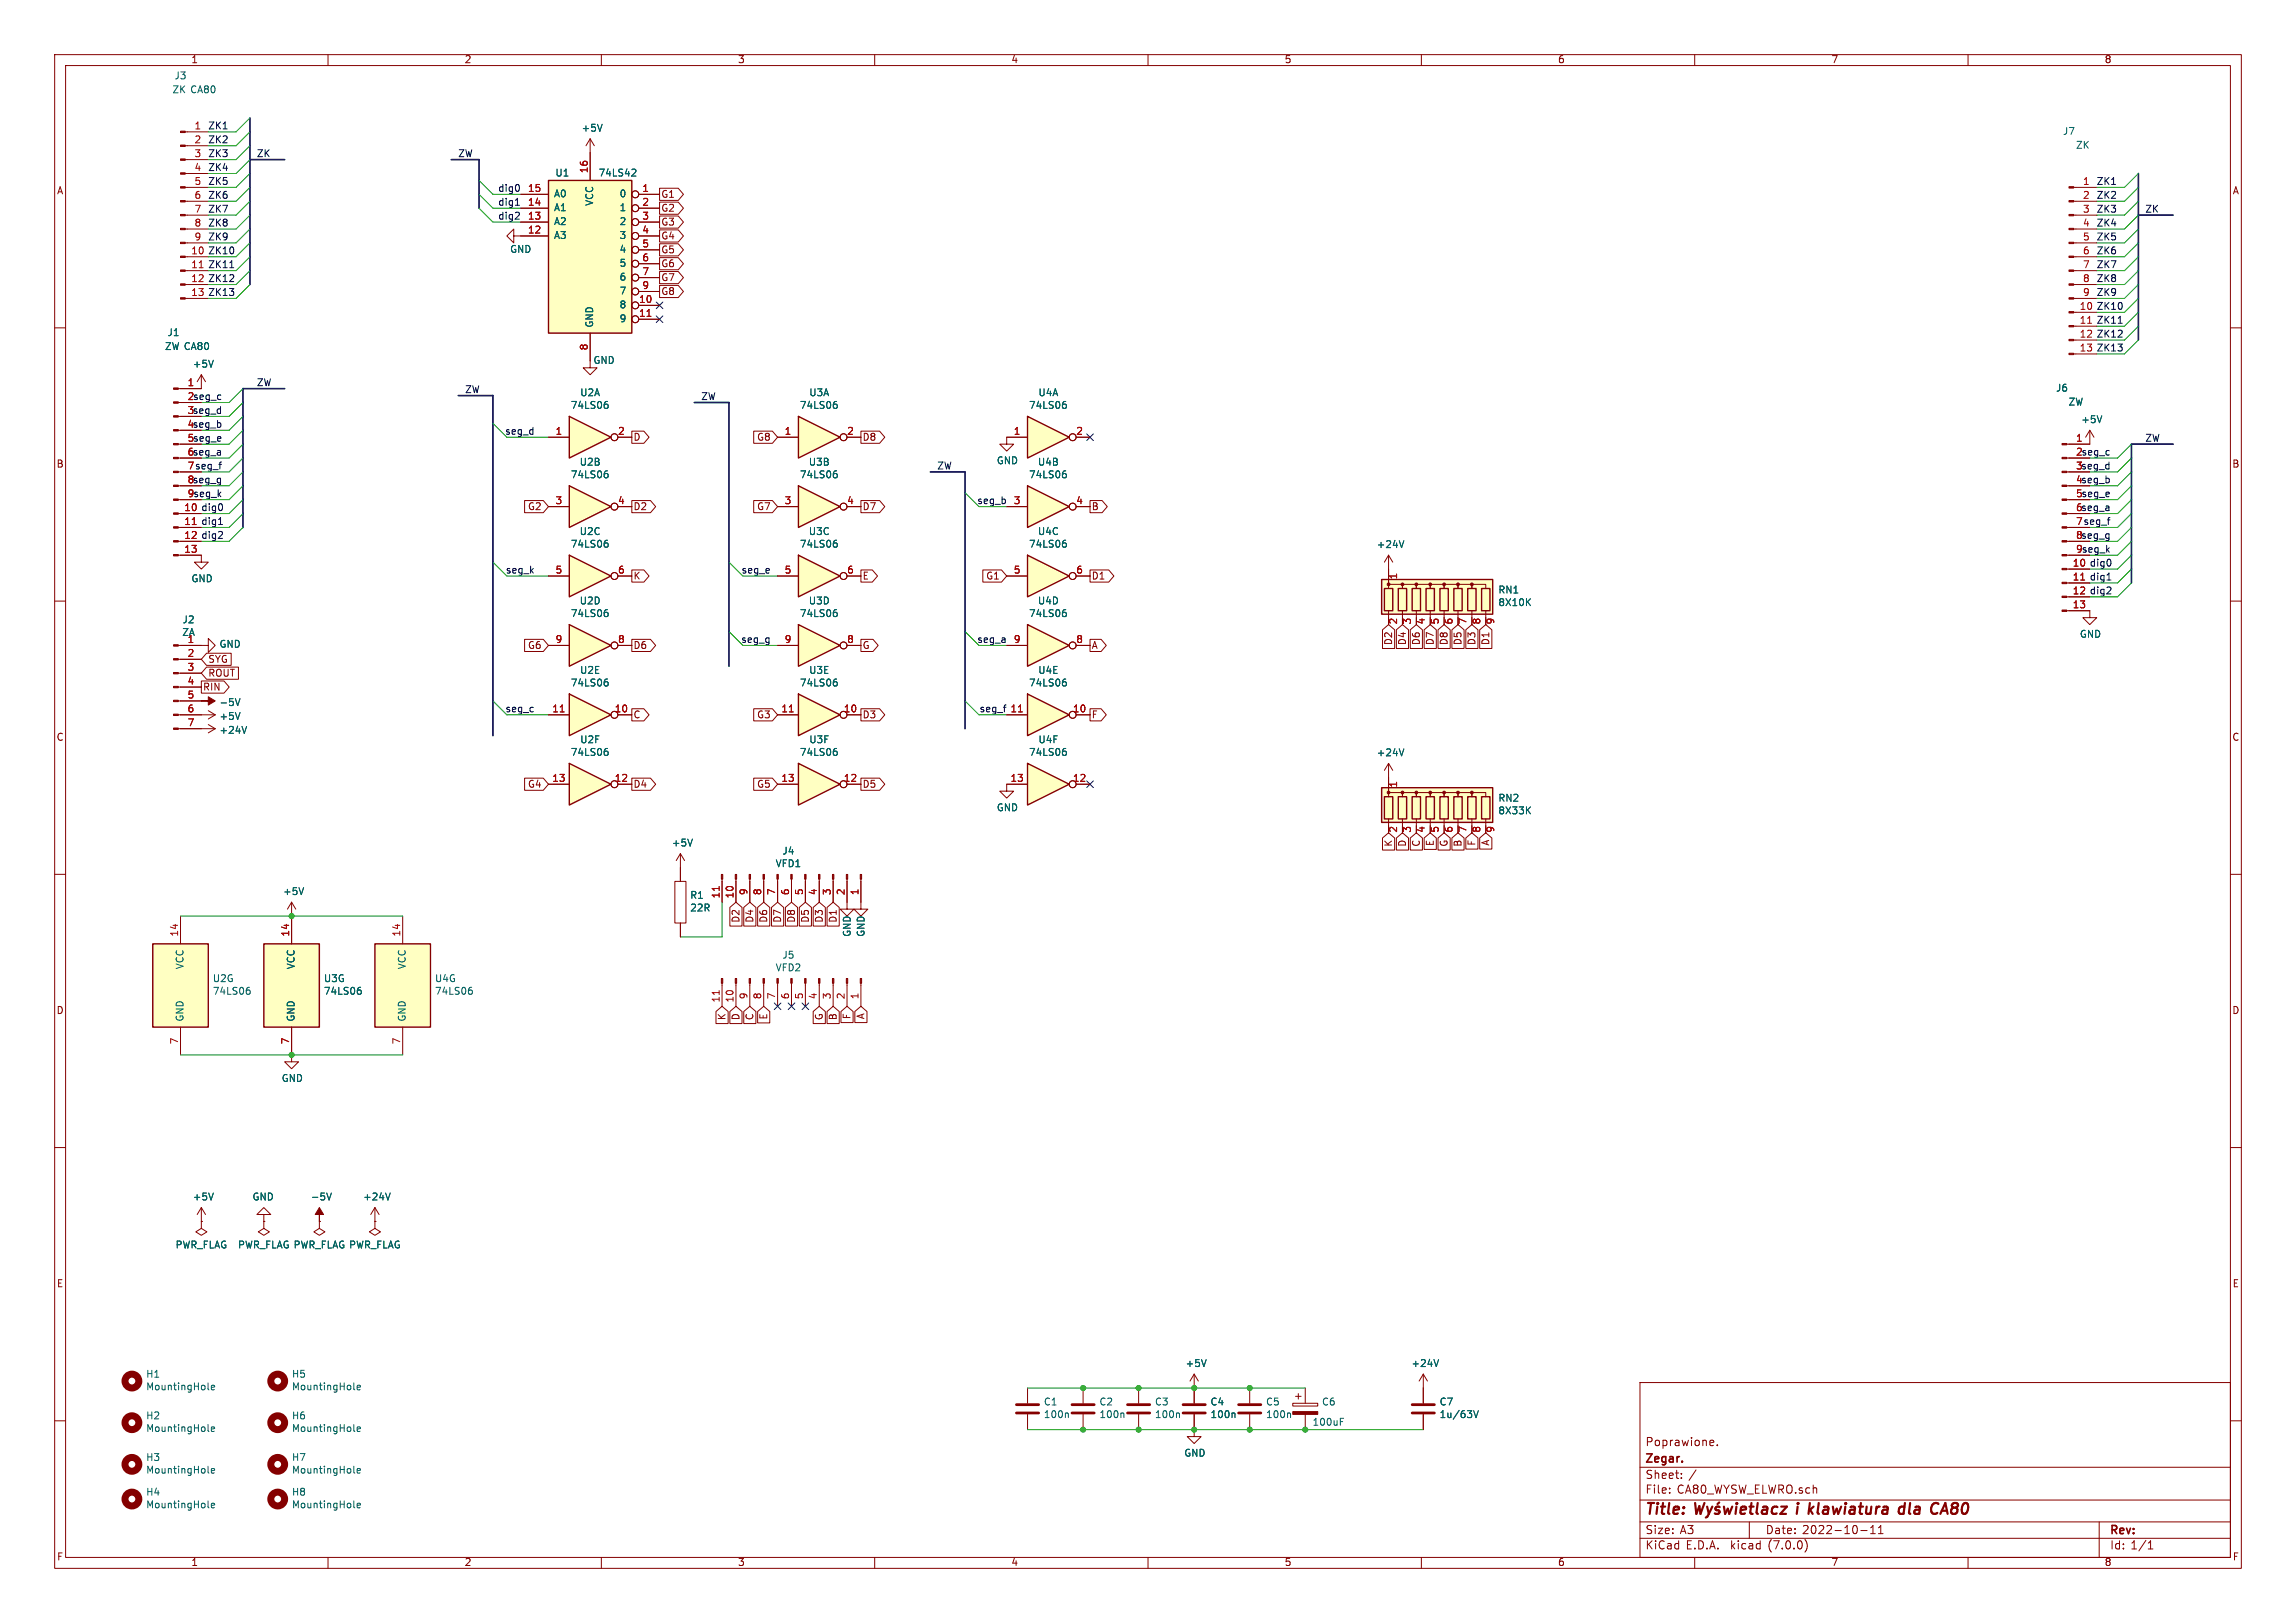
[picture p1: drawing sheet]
<svg xmlns="http://www.w3.org/2000/svg" width="420mm" height="297mm" viewBox="0 0 420 297" stroke-linecap="round" stroke-linejoin="round" font-family="sans-serif">
<defs><g id="words">
<g font-size="2.8" fill="#840000">
<text x="301" y="277.8">Title:</text>
<text x="329.4" y="277.8">i klawiatura</text>
<text x="349.3" y="277.8">dla</text>
<text x="355.7" y="277.8">CA80</text>
</g>
<g font-size="2.1" fill="#840000">
<text x="301" y="268.1">Zegar.</text>
<text x="301" y="264.9">Poprawione.</text>
<text x="301" y="273.6">File:</text>
<text x="301" y="270.9">Sheet:</text>
<text x="306.8" y="273.6">CA80_WYSW_ELWRO.sch</text>
<text x="308.9" y="270.9">/</text>
<text x="301" y="281">Size:</text>
<text x="307.3" y="281">A3</text>
<text x="323" y="281">Date:</text>
<text x="329.7" y="281">2022-10-11</text>
<text x="386" y="281.2">Rev:</text>
<text x="301" y="283.8">KiCad</text>
<text x="308.4" y="283.8">E.D.A.</text>
<text x="316.6" y="283.8">kicad</text>
<text x="323.6" y="283.8">(7.0.0)</text>
<text x="386" y="283.8">Id: 1/1</text>
</g>
<g font-size="1.8" fill="#840000">
<text x="35" y="11.8">1</text>
<text x="85" y="11.8">2</text>
<text x="135" y="11.8">3</text>
<text x="185" y="11.8">4</text>
<text x="235" y="11.8">5</text>
<text x="285" y="11.8">6</text>
<text x="335" y="11.8">7</text>
<text x="385" y="11.8">8</text>
<text x="10.4" y="35.8">A</text>
<text x="408.4" y="35.8">A</text>
<text x="121" y="39">G2</text>
<text x="121" y="41.6">G3</text>
<text x="121" y="36.5">G1</text>
<text x="121" y="46.6">G5</text>
<text x="121" y="44.1">G4</text>
<text x="121" y="51.7">G7</text>
<text x="121" y="49.2">G6</text>
<text x="121" y="54.3">G8</text>
<text x="115.9" y="80.9">D</text>
<text x="138.4" y="80.9">G8</text>
<text x="157.8" y="80.9">D8</text>
<text x="10.3" y="85.8">B</text>
<text x="408.3" y="85.8">B</text>
<text x="96.5" y="93.6">G2</text>
<text x="115.9" y="93.6">D2</text>
<text x="138.4" y="93.6">G7</text>
<text x="157.8" y="93.6">D7</text>
<text x="199.7" y="93.6">B</text>
<text x="115.9" y="106.3">K</text>
<text x="157.8" y="106.3">E</text>
<text x="180.3" y="106.3">G1</text>
<text x="199.7" y="106.3">D1</text>
<text x="96.5" y="119">G6</text>
<text x="115.9" y="119">D6</text>
<text x="157.8" y="119">G</text>
<text x="199.7" y="119">A</text>
<text x="254.9" y="118.2" transform="rotate(-90 254.9 118.2)">D2</text>
<text x="257.5" y="118.2" transform="rotate(-90 257.5 118.2)">D4</text>
<text x="258.4" y="114.3" transform="rotate(-90 258.4 114.3)">3</text>
<text x="260" y="118.2" transform="rotate(-90 260 118.2)">D6</text>
<text x="262.5" y="118.2" transform="rotate(-90 262.5 118.2)">D7</text>
<text x="263.5" y="114.3" transform="rotate(-90 263.5 114.3)">5</text>
<text x="265.1" y="118.2" transform="rotate(-90 265.1 118.2)">D8</text>
<text x="266.1" y="114.3" transform="rotate(-90 266.1 114.3)">6</text>
<text x="267.6" y="118.2" transform="rotate(-90 267.6 118.2)">D5</text>
<text x="270.2" y="118.2" transform="rotate(-90 270.2 118.2)">D3</text>
<text x="271.1" y="114.3" transform="rotate(-90 271.1 114.3)">8</text>
<text x="272.7" y="118.2" transform="rotate(-90 272.7 118.2)">D1</text>
<text x="38.1" y="124.1">ROUT</text>
<text x="38.1" y="121.6">SYG</text>
<text x="37.1" y="126.6">RIN</text>
<text x="115.9" y="131.7">C</text>
<text x="138.4" y="131.7">G3</text>
<text x="157.8" y="131.7">D3</text>
<text x="199.7" y="131.7">F</text>
<text x="10.3" y="135.8">C</text>
<text x="408.3" y="135.8">C</text>
<text x="96.5" y="144.4">G4</text>
<text x="115.9" y="144.4">D4</text>
<text x="138.4" y="144.4">G5</text>
<text x="157.8" y="144.4">D5</text>
<text x="254.9" y="155.1" transform="rotate(-90 254.9 155.1)">K</text>
<text x="257.5" y="155.1" transform="rotate(-90 257.5 155.1)">D</text>
<text x="258.4" y="152.4" transform="rotate(-90 258.4 152.4)">3</text>
<text x="260" y="155.1" transform="rotate(-90 260 155.1)">C</text>
<text x="262.5" y="154.9" transform="rotate(-90 262.5 154.9)">E</text>
<text x="263.5" y="152.4" transform="rotate(-90 263.5 152.4)">5</text>
<text x="265.1" y="155.1" transform="rotate(-90 265.1 155.1)">G</text>
<text x="266.1" y="152.4" transform="rotate(-90 266.1 152.4)">6</text>
<text x="267.6" y="155.1" transform="rotate(-90 267.6 155.1)">B</text>
<text x="270.2" y="154.9" transform="rotate(-90 270.2 154.9)">F</text>
<text x="271.1" y="152.4" transform="rotate(-90 271.1 152.4)">8</text>
<text x="272.7" y="154.9" transform="rotate(-90 272.7 154.9)">A</text>
<text x="135.5" y="169" transform="rotate(-90 135.5 169)">D2</text>
<text x="138.1" y="169" transform="rotate(-90 138.1 169)">D4</text>
<text x="140.6" y="169" transform="rotate(-90 140.6 169)">D6</text>
<text x="143.2" y="169" transform="rotate(-90 143.2 169)">D7</text>
<text x="145.7" y="169" transform="rotate(-90 145.7 169)">D8</text>
<text x="148.2" y="169" transform="rotate(-90 148.2 169)">D5</text>
<text x="150.8" y="169" transform="rotate(-90 150.8 169)">D3</text>
<text x="153.3" y="169" transform="rotate(-90 153.3 169)">D1</text>
<text x="10.3" y="185.8">D</text>
<text x="408.3" y="185.8">D</text>
<text x="133" y="186.8" transform="rotate(-90 133 186.8)">K</text>
<text x="135.5" y="186.8" transform="rotate(-90 135.5 186.8)">D</text>
<text x="138.1" y="186.8" transform="rotate(-90 138.1 186.8)">C</text>
<text x="140.6" y="186.7" transform="rotate(-90 140.6 186.7)">E</text>
<text x="150.8" y="186.8" transform="rotate(-90 150.8 186.8)">G</text>
<text x="153.3" y="186.8" transform="rotate(-90 153.3 186.8)">B</text>
<text x="155.9" y="186.6" transform="rotate(-90 155.9 186.6)">F</text>
<text x="158.4" y="186.6" transform="rotate(-90 158.4 186.6)">A</text>
<text x="10.4" y="235.8">E</text>
<text x="408.3" y="235.8">E</text>
<text x="10.4" y="285.8">F</text>
<text x="35" y="286.8">1</text>
<text x="85" y="286.8">2</text>
<text x="135" y="286.8">3</text>
<text x="185" y="286.8">4</text>
<text x="235" y="286.8">5</text>
<text x="285" y="286.8">6</text>
<text x="335" y="286.8">7</text>
<text x="385" y="286.8">8</text>
<text x="408.4" y="285.8">F</text>
</g>
<g font-size="1.8" fill="#006464">
<text x="31.5" y="17.3">ZK CA80</text>
<text x="31.9" y="14.8">J3</text>
<text x="106.3" y="24.4">+5V</text>
<text x="377.3" y="25">J7</text>
<text x="379.7" y="27.5">ZK</text>
<text x="101.5" y="32.6">U1</text>
<text x="109.4" y="32.6">74LS42</text>
<text x="101.3" y="41.5">A2</text>
<text x="101.3" y="38.9">A1</text>
<text x="101.3" y="36.4">A0</text>
<text x="108.8" y="37.8" transform="rotate(-90 108.8 37.8)">VCC</text>
<text x="113.2" y="36.4">0</text>
<text x="113.2" y="38.9">1</text>
<text x="113.2" y="41.5">2</text>
<text x="93.3" y="46.5">GND</text>
<text x="101.3" y="44">A3</text>
<text x="113.2" y="44">3</text>
<text x="113.2" y="46.5">4</text>
<text x="113.2" y="49.1">5</text>
<text x="113.2" y="51.6">6</text>
<text x="108.8" y="59.9" transform="rotate(-90 108.8 59.9)">GND</text>
<text x="113.2" y="56.7">8</text>
<text x="113.2" y="59.2">9</text>
<text x="113.2" y="54.2">7</text>
<text x="30.1" y="64.3">ZW CA80</text>
<text x="30.6" y="61.8">J1</text>
<text x="35.2" y="67.6">+5V</text>
<text x="108.5" y="66.9">GND</text>
<text x="376" y="71.9">J6</text>
<text x="104.3" y="75.1">74LS06</text>
<text x="106.1" y="72.8">U2A</text>
<text x="146.3" y="75.1">74LS06</text>
<text x="148" y="72.8">U3A</text>
<text x="188.2" y="75.1">74LS06</text>
<text x="189.9" y="72.8">U4A</text>
<text x="378.3" y="74.5">ZW</text>
<text x="380.7" y="77.7">+5V</text>
<text x="104.3" y="87.8">74LS06</text>
<text x="106" y="85.5">U2B</text>
<text x="146.3" y="87.8">74LS06</text>
<text x="147.9" y="85.5">U3B</text>
<text x="182.3" y="85.2">GND</text>
<text x="188.2" y="87.8">74LS06</text>
<text x="189.8" y="85.5">U4B</text>
<text x="104.3" y="100.5">74LS06</text>
<text x="106" y="98.2">U2C</text>
<text x="146.3" y="100.5">74LS06</text>
<text x="147.9" y="98.2">U3C</text>
<text x="188.2" y="100.5">74LS06</text>
<text x="189.8" y="98.2">U4C</text>
<text x="251.8" y="100.6">+24V</text>
<text x="35" y="106.8">GND</text>
<text x="104.3" y="113.2">74LS06</text>
<text x="106" y="110.9">U2D</text>
<text x="146.3" y="113.2">74LS06</text>
<text x="147.9" y="110.9">U3D</text>
<text x="188.2" y="113.2">74LS06</text>
<text x="189.8" y="110.9">U4D</text>
<text x="274" y="108.9">RN1</text>
<text x="274" y="111.2">8X10K</text>
<text x="33.3" y="116.6">ZA</text>
<text x="33.3" y="114.3">J2</text>
<text x="40.1" y="118.8">GND</text>
<text x="380.4" y="117">GND</text>
<text x="104.3" y="125.9">74LS06</text>
<text x="106" y="123.6">U2E</text>
<text x="146.3" y="125.9">74LS06</text>
<text x="148" y="123.6">U3E</text>
<text x="188.2" y="125.9">74LS06</text>
<text x="189.9" y="123.6">U4E</text>
<text x="40.1" y="129.5">-5V</text>
<text x="40.1" y="132">+5V</text>
<text x="40.1" y="134.6">+24V</text>
<text x="106.1" y="136.3">U2F</text>
<text x="148" y="136.3">U3F</text>
<text x="189.9" y="136.3">U4F</text>
<text x="104.3" y="138.6">74LS06</text>
<text x="146.3" y="138.6">74LS06</text>
<text x="188.2" y="138.6">74LS06</text>
<text x="251.8" y="138.7">+24V</text>
<text x="182.3" y="148.7">GND</text>
<text x="274" y="147">RN2</text>
<text x="274" y="149.3">8X33K</text>
<text x="122.8" y="155.2">+5V</text>
<text x="141.8" y="159">VFD1</text>
<text x="143.1" y="156.7">J4</text>
<text x="51.7" y="164.1">+5V</text>
<text x="126.2" y="164.8">R1</text>
<text x="126.2" y="167.1">22R</text>
<text x="155.9" y="171.5" transform="rotate(-90 155.9 171.5)">GND</text>
<text x="158.4" y="171.5" transform="rotate(-90 158.4 171.5)">GND</text>
<text x="33.8" y="177.5" transform="rotate(-90 33.8 177.5)">VCC</text>
<text x="38.9" y="180">U2G</text>
<text x="54.2" y="177.5" transform="rotate(-90 54.2 177.5)">VCC</text>
<text x="59.2" y="180">U3G</text>
<text x="74.5" y="177.5" transform="rotate(-90 74.5 177.5)">VCC</text>
<text x="79.5" y="180">U4G</text>
<text x="141.8" y="178">VFD2</text>
<text x="143.1" y="175.7">J5</text>
<text x="38.9" y="182.3">74LS06</text>
<text x="59.2" y="182.3">74LS06</text>
<text x="79.5" y="182.3">74LS06</text>
<text x="33.8" y="186.9" transform="rotate(-90 33.8 186.9)">GND</text>
<text x="54.2" y="186.9" transform="rotate(-90 54.2 186.9)">GND</text>
<text x="74.5" y="186.9" transform="rotate(-90 74.5 186.9)">GND</text>
<text x="51.5" y="198.3">GND</text>
<text x="35.2" y="220">+5V</text>
<text x="46.1" y="220">GND</text>
<text x="56.8" y="220">-5V</text>
<text x="66.4" y="220">+24V</text>
<text x="32" y="228.7">PWR_FLAG</text>
<text x="43.5" y="228.7">PWR_FLAG PWR_FLAG PWR_FLAG</text>
<text x="216.8" y="250.4">+5V</text>
<text x="258.1" y="250.4">+24V</text>
<text x="26.7" y="252.4">H1</text>
<text x="26.7" y="254.7">MountingHole</text>
<text x="53.3" y="252.4">H5</text>
<text x="53.3" y="254.7">MountingHole</text>
<text x="190.9" y="257.5">C1</text>
<text x="201" y="257.5">C2</text>
<text x="211.2" y="257.5">C3</text>
<text x="221.4" y="257.5">C4</text>
<text x="231.5" y="257.5">C5</text>
<text x="241.8" y="257.5">C6</text>
<text x="263.3" y="257.5">C7</text>
<text x="26.7" y="260">H2</text>
<text x="26.7" y="262.3">MountingHole</text>
<text x="53.3" y="260">H6</text>
<text x="53.3" y="262.3">MountingHole</text>
<text x="190.9" y="259.8">100n</text>
<text x="201" y="259.8">100n</text>
<text x="211.2" y="259.8">100n</text>
<text x="221.4" y="259.8">100n</text>
<text x="231.5" y="259.8">100n</text>
<text x="240" y="261.2">100uF</text>
<text x="263.3" y="259.8">1u/63V</text>
<text x="26.7" y="267.6">H3</text>
<text x="26.7" y="269.9">MountingHole</text>
<text x="53.3" y="267.6">H7</text>
<text x="53.3" y="269.9">MountingHole</text>
<text x="216.6" y="266.8">GND</text>
<text x="26.7" y="274">H4</text>
<text x="53.3" y="274">H8</text>
<text x="26.7" y="276.3">MountingHole</text>
<text x="53.3" y="276.3">MountingHole</text>
</g>
<g font-size="1.8" fill="#a90000">
<text x="35.5" y="23.9">1</text>
<text x="35.5" y="26.4">2</text>
<text x="35.5" y="29">3</text>
<text x="35.5" y="31.5">4</text>
<text x="35.5" y="34">5</text>
<text x="96.5" y="35.3">15</text>
<text x="107.7" y="31.8" transform="rotate(-90 107.7 31.8)">16</text>
<text x="117.4" y="35.3">1</text>
<text x="381" y="34">1</text>
<text x="35.5" y="36.6">6</text>
<text x="35.5" y="39.1">7</text>
<text x="35.5" y="41.7">8</text>
<text x="96.5" y="40.4">13</text>
<text x="96.5" y="37.8">14</text>
<text x="117.4" y="37.8">2</text>
<text x="117.4" y="40.4">3</text>
<text x="381" y="36.6">2</text>
<text x="381" y="39.1">3</text>
<text x="381" y="41.7">4</text>
<text x="35.5" y="44.2">9</text>
<text x="96.5" y="42.9">12</text>
<text x="117.4" y="42.9">4</text>
<text x="117.4" y="45.5">5</text>
<text x="381" y="44.2">5</text>
<text x="381" y="46.7">6</text>
<text x="117.4" y="48">6</text>
<text x="117.4" y="50.5">7</text>
<text x="117.4" y="53.1">9</text>
<text x="381" y="49.3">7</text>
<text x="381" y="51.8">8</text>
<text x="116.8" y="55.6">10</text>
<text x="116.8" y="58.2">11</text>
<text x="381" y="54.4">9</text>
<text x="107.7" y="64.2" transform="rotate(-90 107.7 64.2)">8</text>
<text x="34.3" y="70.9">1</text>
<text x="34.3" y="73.4">2</text>
<text x="34.3" y="75.9">3</text>
<text x="34.3" y="78.5">4</text>
<text x="34.3" y="81">5</text>
<text x="34.3" y="83.6">6</text>
<text x="101.6" y="79.8">1</text>
<text x="113" y="79.8">2</text>
<text x="143.5" y="79.8">1</text>
<text x="154.9" y="79.8">2</text>
<text x="185.4" y="79.8">1</text>
<text x="196.8" y="79.8">2</text>
<text x="379.7" y="81">1</text>
<text x="379.7" y="83.6">2</text>
<text x="34.3" y="86.1">7</text>
<text x="34.3" y="88.6">8</text>
<text x="379.7" y="86.1">3</text>
<text x="379.7" y="88.6">4</text>
<text x="33.7" y="93.7">10</text>
<text x="34.3" y="91.2">9</text>
<text x="101.6" y="92.5">3</text>
<text x="113" y="92.5">4</text>
<text x="143.5" y="92.5">3</text>
<text x="154.9" y="92.5">4</text>
<text x="185.4" y="92.5">3</text>
<text x="196.8" y="92.5">4</text>
<text x="379.7" y="91.2">5</text>
<text x="379.7" y="93.7">6</text>
<text x="33.7" y="96.3">11 dig1</text>
<text x="33.7" y="101.3">13</text>
<text x="33.7" y="96.3">11</text>
<text x="33.7" y="98.8">12</text>
<text x="379.7" y="96.3">7</text>
<text x="379.7" y="98.8">8</text>
<text x="379.7" y="101.3">9</text>
<text x="101.6" y="105.2">5</text>
<text x="113" y="105.2">6</text>
<text x="143.5" y="105.2">5</text>
<text x="154.9" y="105.2">6</text>
<text x="185.4" y="105.2">5</text>
<text x="196.8" y="105.2">6</text>
<text x="255.9" y="106.1" transform="rotate(-90 255.9 106.1)">1</text>
<text x="379.1" y="106.4">11 dig1</text>
<text x="379.1" y="103.9">10</text>
<text x="379.1" y="106.4">11</text>
<text x="379.1" y="111.5">13</text>
<text x="379.1" y="109">12</text>
<text x="34.3" y="117.9">1</text>
<text x="101.6" y="117.9">9</text>
<text x="113" y="117.9">8</text>
<text x="143.5" y="117.9">9</text>
<text x="154.9" y="117.9">8</text>
<text x="185.4" y="117.9">9</text>
<text x="196.8" y="117.9">8</text>
<text x="255.9" y="114.3" transform="rotate(-90 255.9 114.3)">2</text>
<text x="261" y="114.3" transform="rotate(-90 261 114.3)">4</text>
<text x="268.6" y="114.3" transform="rotate(-90 268.6 114.3)">7</text>
<text x="273.7" y="114.3" transform="rotate(-90 273.7 114.3)">9</text>
<text x="34.3" y="120.4">2</text>
<text x="34.3" y="122.9">3</text>
<text x="34.3" y="125.5">4</text>
<text x="34.3" y="128">5</text>
<text x="34.3" y="130.6">6</text>
<text x="101" y="130.6">11</text>
<text x="112.4" y="130.6">10</text>
<text x="142.9" y="130.6">11</text>
<text x="154.3" y="130.6">10</text>
<text x="184.8" y="130.6">11</text>
<text x="196.2" y="130.6">10</text>
<text x="34.3" y="133.1">7</text>
<text x="101" y="143.3">13</text>
<text x="112.4" y="143.3">12</text>
<text x="142.9" y="143.3">13</text>
<text x="154.3" y="143.3">12</text>
<text x="184.8" y="143.3">13</text>
<text x="196.2" y="143.3">12</text>
<text x="255.9" y="144.2" transform="rotate(-90 255.9 144.2)">1</text>
<text x="255.9" y="152.4" transform="rotate(-90 255.9 152.4)">2</text>
<text x="261" y="152.4" transform="rotate(-90 261 152.4)">4</text>
<text x="268.6" y="152.4" transform="rotate(-90 268.6 152.4)">7</text>
<text x="273.7" y="152.4" transform="rotate(-90 273.7 152.4)">9</text>
<text x="131.8" y="164.5" transform="rotate(-90 131.8 164.5)">11</text>
<text x="134.4" y="164.5" transform="rotate(-90 134.4 164.5)">10</text>
<text x="136.9" y="163.9" transform="rotate(-90 136.9 163.9)">9</text>
<text x="139.4" y="163.9" transform="rotate(-90 139.4 163.9)">8</text>
<text x="142" y="163.9" transform="rotate(-90 142 163.9)">7</text>
<text x="144.5" y="163.9" transform="rotate(-90 144.5 163.9)">6</text>
<text x="147.1" y="163.9" transform="rotate(-90 147.1 163.9)">5</text>
<text x="149.6" y="163.9" transform="rotate(-90 149.6 163.9)">4</text>
<text x="152.1" y="163.9" transform="rotate(-90 152.1 163.9)">3</text>
<text x="154.7" y="163.9" transform="rotate(-90 154.7 163.9)">2</text>
<text x="157.2" y="163.9" transform="rotate(-90 157.2 163.9)">1</text>
<text x="32.8" y="171.5" transform="rotate(-90 32.8 171.5)">14</text>
<text x="53.1" y="171.5" transform="rotate(-90 53.1 171.5)">14</text>
<text x="73.4" y="171.5" transform="rotate(-90 73.4 171.5)">14</text>
<text x="131.8" y="183.5" transform="rotate(-90 131.8 183.5)">11</text>
<text x="134.4" y="183.5" transform="rotate(-90 134.4 183.5)">10</text>
<text x="136.9" y="182.9" transform="rotate(-90 136.9 182.9)">9</text>
<text x="139.4" y="182.9" transform="rotate(-90 139.4 182.9)">8</text>
<text x="142" y="182.9" transform="rotate(-90 142 182.9)">7</text>
<text x="144.5" y="182.9" transform="rotate(-90 144.5 182.9)">6</text>
<text x="147.1" y="182.9" transform="rotate(-90 147.1 182.9)">5</text>
<text x="149.6" y="182.9" transform="rotate(-90 149.6 182.9)">4</text>
<text x="152.1" y="182.9" transform="rotate(-90 152.1 182.9)">3</text>
<text x="154.7" y="182.9" transform="rotate(-90 154.7 182.9)">2</text>
<text x="157.2" y="182.9" transform="rotate(-90 157.2 182.9)">1</text>
<text x="32.8" y="191.2" transform="rotate(-90 32.8 191.2)">7</text>
<text x="53.1" y="191.2" transform="rotate(-90 53.1 191.2)">7</text>
<text x="73.4" y="191.2" transform="rotate(-90 73.4 191.2)">7</text>
</g>
<g font-size="1.8" fill="#0f0f0f">
<text x="38.1" y="23.9">ZK1</text>
<text x="38.1" y="28.9">ZK3</text>
<text x="38.1" y="26.4">ZK2</text>
<text x="47" y="28.9">ZK</text>
<text x="83.8" y="28.9">ZW</text>
<text x="38.1" y="31.5">ZK4</text>
<text x="38.1" y="34">ZK5</text>
<text x="91" y="35.3">dig0</text>
<text x="383.5" y="34">ZK1</text>
<text x="38.1" y="36.6">ZK6</text>
<text x="38.1" y="39.1">ZK7</text>
<text x="38.1" y="41.6">ZK8</text>
<text x="91" y="37.8">dig1</text>
<text x="91" y="40.4">dig2</text>
<text x="383.5" y="41.6">ZK4</text>
<text x="383.5" y="39.1">ZK3</text>
<text x="383.5" y="36.6">ZK2</text>
<text x="392.4" y="39.1">ZK</text>
<text x="34.9" y="46.7">10 ZK10</text>
<text x="38.1" y="44.2">ZK9</text>
<text x="383.5" y="46.7">ZK6</text>
<text x="383.5" y="44.2">ZK5</text>
<text x="34.9" y="49.3">11 ZK11</text>
<text x="34.9" y="51.8">12 ZK12</text>
<text x="383.5" y="49.3">ZK7</text>
<text x="383.5" y="51.8">ZK8</text>
<text x="34.9" y="54.4">13 ZK13</text>
<text x="380.4" y="56.9">10 ZK10</text>
<text x="380.4" y="59.4">11 ZK11</text>
<text x="383.5" y="54.3">ZK9</text>
<text x="380.4" y="62">12 ZK12</text>
<text x="380.4" y="64.5">13 ZK13</text>
<text x="47" y="70.9">ZW</text>
<text x="34.3" y="73.4">2seg_c</text>
<text x="34.3" y="75.9">3seg_d</text>
<text x="85.1" y="72.1">ZW</text>
<text x="128.3" y="73.4">ZW</text>
<text x="34.3" y="78.5">4seg_b</text>
<text x="34.3" y="81">5seg_e</text>
<text x="34.3" y="83.6">6seg_a</text>
<text x="92.3" y="79.7">seg_d</text>
<text x="379.7" y="83.6">2seg_c</text>
<text x="392.4" y="81">ZW</text>
<text x="34.3" y="86.1">7 seg_f</text>
<text x="34.3" y="88.6">8seg_g</text>
<text x="171.4" y="86.1">ZW</text>
<text x="379.7" y="86.1">3seg_d</text>
<text x="379.7" y="88.6">4seg_b</text>
<text x="33.7" y="93.7">10 dig0</text>
<text x="34.3" y="91.2">9seg_k</text>
<text x="178.6" y="92.4">seg_b</text>
<text x="379.7" y="91.2">5seg_e</text>
<text x="379.7" y="93.7">6seg_a</text>
<text x="33.7" y="98.8">12 dig2</text>
<text x="379.7" y="96.3">7 seg_f</text>
<text x="379.7" y="98.8">8seg_g</text>
<text x="379.7" y="101.3">9seg_k</text>
<text x="92.4" y="105.1">seg_k</text>
<text x="135.5" y="105.1">seg_e</text>
<text x="379.1" y="103.9">10 dig0</text>
<text x="379.1" y="109">12 dig2</text>
<text x="135.5" y="117.8">seg_g</text>
<text x="178.6" y="117.8">seg_a</text>
<text x="92.3" y="130.5">seg_c</text>
<text x="179.1" y="130.5">seg_f</text>
</g>
</g></defs>
<g fill="none" stroke="#840000" stroke-width=".18">
<path d="M10 10h400v277h-400zM12 12h396v273h-396zM60 10v2M110 10v2M160 10v2M210 10v2M260 10v2M310 10v2M360 10v2M10 60h2M408 60h2M10 110h2"/>
<path d="M408 110h2M10 160h2M408 160h2M10 210h2M408 210h2M10 260h2M300 253h108v32h-108zM408 260h2M300 278.5h108M300 274.5h108M300 268.5h108M305.4 273.1v.2"/>
<path d="M305.4 272.3v.2M307.6 270.4v.2M307.6 269.6v.2M313 263.6h.4l.1 .3-.7 .2M313.4 264.5l-.4 .1M314.1 264.4v.2M320 278.5v3M342.2 279.6l.4-.4v1.5M343.6 279.6l.4-.4v1.5M384 278.5v6.5M60 285v2M110 285v2"/>
<path d="M160 285v2M210 285v2M260 285v2M300 281.5h108M310 285v2M330.2 281.8a1.74 1.74 0 0 1 0 2.2M340.4 280.1h1.1M342.2 280.7h.8M343.6 280.7h.9M360 285v2M393 283.5h.8M393 282.4l.4-.4v1.5"/>
</g>
<g fill="none" stroke="#840000" stroke-width=".4">
<path d="M310.1 275l.2 2 .6-1.4 .2 1.4 .7-2M312.3 275.7l.3 1.3M312.6 277l-.3 .5-.3 .2M313.2 275.7l-.6 1.3M314.5 274.9l-.3 .3M314.6 275.8a.49 .49 0 0 0-.8 .3l.2 .3 .5 .1 .1 .2-.4 .3-.5-.1M315.3 275.7l.3 1.3 .5-.9 .2 .9 .6-1.3M317.6 275.7l-.1 1.3M317.7 275l-.1 .1 .1 .1M317.7 275l.1 .1-.1 .1M317.7 275v.2M318.4 276.4l1-.2-.1-.4-.5-.1-.4 .3v.9l.2 .1 .6-.1"/>
<path d="M320 275.7h.8M320.4 275l-.2 1.8v.1l.4 .1M321.5 275l-.2 1.8 .3 .2M322.5 275.8l.2-.1 .5 .1v1.2M323.3 276.2l-.7 .1a.4 .4 0 0 0-.3 .3 .4 .4 0 0 0 .2 .4l.7-.1M325.1 275.8a.66 .66 0 0 0-.9 .3l-.1 .6 .1 .2 .2 .1 .6-.1M325.8 275.7h1.1l-1.2 1.3h1M348.4 275.8a.66 .66 0 0 0-1 .3l-.1 .6 .2 .2 .1 .1 .6-.1M348.5 275l-.3 2M354.2 275l.4 .2M354.4 276.8l-.1 .1M355.8 275l-.9 2"/>
</g>
<path d="M104.1 139.7l7.7 3.8-7.7 3.8z" fill="#ffffc2"/>
<path d="M104.1 139.7l7.7 3.8-7.7 3.8z" fill="none" stroke="#840000" stroke-width=".25"/>
<g fill="none" stroke="#840000" stroke-width=".18">
<path d="M100.3 143.5h3.8M113 143.5h2.6M132.1 160.9v4.2M134.6 160.9v4.2M137.2 160.9v4.2M139.7 160.9v4.2M142.2 160.9v4.2M144.8 160.9v4.2M147.3 160.9v4.2M149.9 160.9v4.2M152.4 160.9v4.2M154.9 160.9v5.5h1.3l-1.3 1.2-1.2-1.2h1.2"/>
<path d="M157.5 160.9v5.5h1.2l-1.2 1.2-1.3-1.2h1.3M218.4 258.8v4.1h1.3l-1.3 1.3-1.2-1.3h1.2M218.4 254v2.8M228.6 254v2.8M228.6 258.8v2.8"/>
<circle cx="112.4" cy="143.5" r=".63"/>
</g>
<path d="M110.8 137.5h.2l.2 .2v.4l-.4 .1M110.9 137h.2M225.7 258.6l.2 .2v.6M235.9 258.6l.2 .2v.6" fill="none" stroke="#006464" stroke-width=".18"/>
<g fill="#840000" stroke="#840000" stroke-width=".18">
<path d="M132 160h.2v.9h-.2z"/>
<path d="M134.5 160h.2v.9h-.2z"/>
<path d="M137 160h.3v.9h-.3z"/>
<path d="M139.6 160h.2v.9h-.2z"/>
<path d="M142.1 160h.3v.9h-.3z"/>
<path d="M144.7 160h.2v.9h-.2z"/>
<path d="M147.2 160h.2v.9h-.2z"/>
<path d="M149.7 160h.3v.9h-.3z"/>
<path d="M152.3 160h.2v.9h-.2z"/>
<path d="M154.8 160h.3v.9h-.3z"/>
<path d="M157.4 160h.2v.9h-.2z"/>
</g>
<path d="M131.5 162.2v.8" fill="none" stroke="#a90000" stroke-width=".18"/>
<path d="M216.4 258.6h4.1M216.4 257h4.1M226.6 258.6h4M226.6 257h4" fill="none" stroke="#840000" stroke-width=".51"/>
<path d="M146 139.7l7.7 3.8-7.7 3.8z" fill="#ffffc2"/>
<path d="M146 139.7l7.7 3.8-7.7 3.8z" fill="none" stroke="#840000" stroke-width=".25"/>
<g fill="none" stroke="#840000" stroke-width=".18">
<path d="M142.2 143.5h3.8M154.9 143.5h2.6M208.3 254v2.8M208.3 258.8v2.8M218.4 251.5l-.7 1.2M218.4 251.5v2.5M218.4 251.5l.8 1.2"/>
<circle cx="154.3" cy="143.5" r=".63"/>
</g>
<path d="M152.7 137.5h.2l.3 .2-.1 .4-.4 .1M152.8 137h.2M215.6 258.6l.1 .2v.6M220.6 248.8l-.4 1.3" fill="none" stroke="#006464" stroke-width=".18"/>
<path d="M206.2 258.6h4.1M206.2 257h4.1" fill="none" stroke="#840000" stroke-width=".51"/>
<path d="M146 127l7.7 3.8-7.7 3.8z" fill="#ffffc2"/>
<path d="M146 127l7.7 3.8-7.7 3.8zM48.3 172.7h10.1v15.3h-10.1zM68.6 172.7h10.1v15.3h-10.1z" fill="none" stroke="#840000" stroke-width=".25"/>
<g fill="none" stroke="#840000" stroke-width=".18">
<path d="M94 43.2v-1.3l-1.3 1.3 1.3 1.3v-1.3h1.2M382.3 111.8v1.2h1.2l-1.2 1.3-1.3-1.3h1.3M142.2 130.8h3.8M154.9 130.8h2.6M53.3 167.6v5.1M73.7 167.6v5.1M132.1 179.9v4.3M134.6 179.9v4.3M137.2 179.9v4.3M139.7 179.9v4.3M142.2 179.9v4.3M144.8 179.9v4.3"/>
<path d="M147.3 179.9v4.3M149.9 179.9v4.3M152.4 179.9v4.3M154.9 179.9v4.3M157.5 179.9v4.3M53.3 188v5M73.7 188v5M198.1 254v2.8M198.1 258.8v2.8"/>
<circle cx="154.3" cy="130.8" r=".63"/>
</g>
<path d="M144.4 130.3h.7M131.5 181.3v.7" fill="none" stroke="#a90000" stroke-width=".18"/>
<g fill="none" stroke="#006464" stroke-width=".18">
<path d="M152.7 124.8h.2l.3 .2-.1 .4-.4 .1M152.8 124.3h.2M65.6 181.2h.2l.3 .2-.1 .4-.4 .1M65.7 180.7h.3M85.9 181.2h.3l.2 .2-.1 .4-.4 .1M86 180.7h.3M38.1 254.3h.1M38.7 253.9l.6-.1-.1-.2-.4-.1-.1 .2v.6h.5M64.8 254.3h.1M65.3 253.9l.6-.1v-.2l-.4-.1-.2 .2 .1 .6h.5M205.4 258.6l.2 .2v.6M38.1 275.9h.1"/>
<path d="M38.7 275.5l.6-.1-.1-.3h-.4l-.1 .2v.6h.5"/>
</g>
<path d="M196.1 258.6h4.1M196.1 257h4.1" fill="none" stroke="#840000" stroke-width=".51"/>
<g fill="#ffffc2" stroke="#ffffc2" stroke-width=".18">
<path d="M68.6 172.7h10.1v15.3h-10.1z"/>
<path d="M48.3 172.7h10.1v15.3h-10.1z"/>
</g>
<g fill="none" stroke="#840000" stroke-width="1.3">
<circle cx="24.1" cy="252.7" r="1.27"/>
<circle cx="50.8" cy="252.7" r="1.27"/>
<circle cx="24.1" cy="274.3" r="1.27"/>
</g>
<g fill="#840000" stroke="#840000" stroke-width=".18">
<path d="M132 179.1h.2v.8h-.2z"/>
<path d="M134.5 179.1h.2v.8h-.2z"/>
<path d="M137 179.1h.3v.8h-.3z"/>
<path d="M139.6 179.1h.2v.8h-.2z"/>
<path d="M142.1 179.1h.3v.8h-.3z"/>
<path d="M144.7 179.1h.2v.8h-.2z"/>
<path d="M147.2 179.1h.2v.8h-.2z"/>
<path d="M149.7 179.1h.3v.8h-.3z"/>
<path d="M152.3 179.1h.2v.8h-.2z"/>
<path d="M154.8 179.1h.3v.8h-.3z"/>
<path d="M157.4 179.1h.2v.8h-.2z"/>
</g>
<path d="M146 114.3l7.7 3.8-7.7 3.8z" fill="#ffffc2"/>
<path d="M146 114.3l7.7 3.8-7.7 3.8z" fill="none" stroke="#840000" stroke-width=".25"/>
<g fill="none" stroke="#840000" stroke-width=".18">
<path d="M142.2 118.1h3.8M154.9 118.1h2.6"/>
<circle cx="154.3" cy="118.1" r=".63"/>
</g>
<path d="M152.7 112.1h.2l.3 .2-.1 .4-.4 .1M152.8 111.6h.2" fill="none" stroke="#006464" stroke-width=".18"/>
<path d="M104.1 101.6l7.7 3.8-7.7 3.8z" fill="#ffffc2"/>
<path d="M104.1 101.6l7.7 3.8-7.7 3.8z" fill="none" stroke="#840000" stroke-width=".25"/>
<g fill="none" stroke="#840000" stroke-width=".18">
<path d="M100.3 105.4h3.8M113 105.4h2.6M236.5 256.8h4.5v.5h-4.5zM237 255.5h1M237.5 255v1M238.8 254v2.8M238.8 258.8v2.8M260.3 251.5v5.3M260.3 258.8v2.8M260.3 251.5l-.7 1.2M260.3 251.5l.8 1.2"/>
<circle cx="112.4" cy="105.4" r=".63"/>
</g>
<path d="M110.8 99.4h.2l.2 .2v.4l-.4 .1M110.9 98.9h.2M245.2 259.5h.6M263.1 248.8l-.4 1.3M269.6 258.1l.4 1.3 .4-1.3" fill="none" stroke="#006464" stroke-width=".18"/>
<path d="M258.3 258.6h4.1M258.3 257h4.1" fill="none" stroke="#840000" stroke-width=".51"/>
<path d="M236.5 258.3h4.5v.5h-4.5z" fill="#840000" stroke="#840000" stroke-width=".18"/>
<path d="M104.1 114.3l7.7 3.8-7.7 3.8z" fill="#ffffc2"/>
<path d="M100.3 33h15.3v28h-15.3zM104.1 114.3l7.7 3.8-7.7 3.8z" fill="none" stroke="#840000" stroke-width=".25"/>
<g fill="none" stroke="#840000" stroke-width=".18">
<path d="M95.2 35.6h5.1M95.2 38.1h5.1M107.9 27.9v5.1M116.8 35.6h3.8M116.8 38.1h3.8M379.3 39.4h4.2M379.3 36.8h4.2M379.3 34.3h4.2M95.2 43.2h5.1M95.2 40.6h5.1M116.8 55.9h3.8M116.8 58.4h3.8"/>
<path d="M116.8 43.2h3.8M116.8 40.6h3.8M116.8 45.7h3.8M116.8 48.3h3.8M116.8 50.8h3.8M116.8 53.3h3.8M379.3 59.7h4.2M379.3 57.2h4.2M379.3 54.6h4.2M379.3 52.1h4.2M379.3 49.5h4.2M379.3 47h4.2"/>
<path d="M379.3 44.5h4.2M379.3 41.9h4.2M107.9 61v6.3h1.3l-1.3 1.3-1.2-1.3h1.2M379.3 64.8h4.2M379.3 62.2h4.2M100.3 118.1h3.8M113 118.1h2.6M188 254v2.8M188 258.8v2.8"/>
<circle cx="116.2" cy="38.1" r=".63"/>
<circle cx="116.2" cy="35.6" r=".63"/>
<circle cx="116.2" cy="45.7" r=".63"/>
<circle cx="116.2" cy="58.4" r=".63"/>
<circle cx="116.2" cy="53.3" r=".63"/>
<circle cx="116.2" cy="50.8" r=".63"/>
<circle cx="116.2" cy="55.9" r=".63"/>
<circle cx="116.2" cy="48.3" r=".63"/>
<circle cx="116.2" cy="43.2" r=".63"/>
<circle cx="116.2" cy="40.6" r=".63"/>
<circle cx="112.4" cy="118.1" r=".63"/>
</g>
<path d="M115.8 30.9l.4 .1 .1 .3-.8 .9h.8M110.8 112.1h.2l.2 .2v.4l-.4 .1M110.9 111.6h.2M195.2 258.6l.2 .2v.6M64.8 261.9l.1 .1M65.3 261.5l.6-.1v-.2l-.4-.1-.2 .2 .1 .6h.5" fill="none" stroke="#006464" stroke-width=".18"/>
<g fill="#840000" stroke="#840000" stroke-width=".18">
<path d="M378.5 64.6h.8v.3h-.8z"/>
<path d="M378.5 62.1h.8v.3h-.8z"/>
<path d="M378.5 59.6h.8v.2h-.8z"/>
<path d="M378.5 57h.8v.3h-.8z"/>
<path d="M378.5 54.5h.8v.2h-.8z"/>
<path d="M378.5 51.9h.8v.3h-.8z"/>
<path d="M378.5 49.4h.8v.3h-.8z"/>
<path d="M378.5 46.9h.8v.2h-.8z"/>
<path d="M378.5 44.3h.8v.3h-.8z"/>
<path d="M378.5 41.8h.8v.2h-.8z"/>
<path d="M378.5 39.2h.8v.3h-.8z"/>
<path d="M378.5 36.7h.8v.3h-.8z"/>
<path d="M378.5 34.2h.8v.2h-.8z"/>
</g>
<path d="M185.9 258.6h4.1M185.9 257h4.1" fill="none" stroke="#840000" stroke-width=".51"/>
<circle cx="50.8" cy="260.3" r="1.27" fill="none" stroke="#840000" stroke-width="1.3"/>
<path d="M100.3 33h15.3v28h-15.3z" fill="#ffffc2" stroke="#ffffc2" stroke-width=".18"/>
<path d="M118.4 57.9h.7" fill="none" stroke="#a90000" stroke-width=".18"/>
<path d="M146 101.6l7.7 3.8-7.7 3.8z" fill="#ffffc2"/>
<path d="M146 101.6l7.7 3.8-7.7 3.8z" fill="none" stroke="#840000" stroke-width=".25"/>
<g fill="none" stroke="#840000" stroke-width=".18">
<path d="M142.2 105.4h3.8M154.9 105.4h2.6"/>
<circle cx="154.3" cy="105.4" r=".63"/>
</g>
<path d="M152.7 99.4h.2l.3 .2-.1 .4-.4 .1M152.8 98.9h.2" fill="none" stroke="#006464" stroke-width=".18"/>
<path d="M146 88.9l7.7 3.8-7.7 3.8z" fill="#ffffc2"/>
<path d="M146 88.9l7.7 3.8-7.7 3.8z" fill="none" stroke="#840000" stroke-width=".25"/>
<g fill="none" stroke="#840000" stroke-width=".18">
<path d="M107.9 25.4l-.7 1.3M107.9 25.4v2.5M107.9 25.4l.8 1.3M142.2 92.7h3.8M154.9 92.7h2.6M124.5 156.2l-.8 1.3M124.5 156.2v5.1M124.5 156.2l.7 1.3M123.4 161.3h2.1v7.6h-2.1zM124.5 168.9v2.6"/>
<circle cx="154.3" cy="92.7" r=".63"/>
</g>
<path d="M110.1 22.7l-.4 1.3M152.7 86.7h.2l.3 .2-.1 .4-.4 .1M152.8 86.2h.2M126.7 153.6l-.5 1.2" fill="none" stroke="#006464" stroke-width=".18"/>
<path d="M146 76.2l7.7 3.8-7.7 3.8z" fill="#ffffc2"/>
<path d="M146 76.2l7.7 3.8-7.7 3.8z" fill="none" stroke="#840000" stroke-width=".25"/>
<g fill="none" stroke="#840000" stroke-width=".18">
<path d="M142.2 80h3.8M154.9 80h2.6M53.3 165.1l-.7 1.3M53.3 165.1v2.5M53.3 165.1l.8 1.3"/>
<circle cx="154.3" cy="80" r=".63"/>
</g>
<path d="M152.7 74h.2l.3 .2-.1 .4-.4 .1M152.8 73.5h.2M55.5 162.4l-.4 1.3" fill="none" stroke="#006464" stroke-width=".18"/>
<path d="M104.1 88.9l7.7 3.8-7.7 3.8z" fill="#ffffc2"/>
<path d="M104.1 88.9l7.7 3.8-7.7 3.8z" fill="none" stroke="#840000" stroke-width=".25"/>
<g fill="none" stroke="#840000" stroke-width=".18">
<path d="M100.3 92.7h3.8M113 92.7h2.6"/>
<circle cx="112.4" cy="92.7" r=".63"/>
</g>
<path d="M110.8 86.7h.2l.2 .2v.4l-.4 .1M110.9 86.2h.2M38.1 261.9l.1 .1M38.7 261.5l.6-.1-.1-.2-.4-.1-.1 .2v.6h.5M64.8 269.5l.1 .1M65.3 269.2l.6-.2v-.2l-.4-.1-.2 .2 .1 .6h.5" fill="none" stroke="#006464" stroke-width=".18"/>
<g fill="none" stroke="#840000" stroke-width="1.3">
<circle cx="24.1" cy="260.3" r="1.27"/>
<circle cx="50.8" cy="268" r="1.27"/>
</g>
<path d="M104.1 76.2l7.7 3.8-7.7 3.8z" fill="#ffffc2"/>
<path d="M104.1 76.2l7.7 3.8-7.7 3.8z" fill="none" stroke="#840000" stroke-width=".25"/>
<g fill="none" stroke="#840000" stroke-width=".18">
<path d="M100.3 80h3.8M113 80h2.6M184.1 80v1.3h1.3l-1.3 1.3-1.2-1.3h1.2"/>
<circle cx="112.4" cy="80" r=".63"/>
</g>
<path d="M110.8 74h.2l.2 .2v.4l-.4 .1M110.9 73.5h.2M38.1 269.5l.1 .1M38.7 269.2l.6-.2-.1-.2-.4-.1-.1 .2v.6h.5M64.8 275.9h.1M65.3 275.5l.6-.1v-.3h-.4l-.2 .2 .1 .6h.5" fill="none" stroke="#006464" stroke-width=".18"/>
<g fill="none" stroke="#840000" stroke-width="1.3">
<circle cx="24.1" cy="268" r="1.27"/>
<circle cx="50.8" cy="274.3" r="1.27"/>
</g>
<path d="M188 88.9l7.6 3.8-7.6 3.8z" fill="#ffffc2"/>
<path d="M188 88.9l7.6 3.8-7.6 3.8z" fill="none" stroke="#840000" stroke-width=".25"/>
<g fill="none" stroke="#840000" stroke-width=".18">
<path d="M184.1 92.7h3.9M196.8 92.7h2.6"/>
<circle cx="196.2" cy="92.7" r=".63"/>
</g>
<path d="M194.6 86.7h.2l.3 .2-.1 .4-.4 .1M194.7 86.2h.2" fill="none" stroke="#006464" stroke-width=".18"/>
<path d="M188 76.2l7.6 3.8-7.6 3.8z" fill="#ffffc2"/>
<path d="M188 76.2l7.6 3.8-7.6 3.8z" fill="none" stroke="#840000" stroke-width=".25"/>
<g fill="none" stroke="#840000" stroke-width=".18">
<path d="M184.1 80h3.9M196.8 80h2.6"/>
<circle cx="196.2" cy="80" r=".63"/>
</g>
<path d="M194.6 74h.2l.3 .2-.1 .4-.4 .1M194.7 73.5h.2" fill="none" stroke="#006464" stroke-width=".18"/>
<path d="M188 101.6l7.6 3.8-7.6 3.8z" fill="#ffffc2"/>
<path d="M188 101.6l7.6 3.8-7.6 3.8z" fill="none" stroke="#840000" stroke-width=".25"/>
<g fill="none" stroke="#840000" stroke-width=".18">
<path d="M33.9 39.4h4.2M33.9 36.8h4.2M33.9 34.3h4.2M33.9 31.8h4.2M33.9 29.2h4.2M33.9 26.7h4.2M33.9 24.1h4.2M33.9 54.6h4.2M33.9 52.1h4.2M33.9 49.5h4.2M33.9 47h4.2M33.9 44.5h4.2"/>
<path d="M33.9 41.9h4.2M184.1 105.4h3.9M196.8 105.4h2.6M184.1 143.5v1.3h1.3l-1.3 1.3-1.2-1.3h1.2M36.8 221l-.7 1.2M36.8 221v2.5M36.8 221l.8 1.2M58.4 223.5v1.3l1 .6-1 .7-1-.7 1-.6M58.4 223.5h.1M68.6 221l-.8 1.2M68.6 221v2.5M68.6 221l.7 1.2"/>
<circle cx="196.2" cy="105.4" r=".63"/>
</g>
<path d="M194.6 99.4h.2l.3 .2-.1 .4-.4 .1M194.7 98.9h.2M39 218.3l-.4 1.3M71.4 218.3l-.4 1.3" fill="none" stroke="#006464" stroke-width=".18"/>
<g fill="#840000" stroke="#840000" stroke-width=".18">
<path d="M33 54.5h.9v.2h-.9z"/>
<path d="M33 51.9h.9v.3h-.9z"/>
<path d="M33 49.4h.9v.3h-.9z"/>
<path d="M33 46.9h.9v.2h-.9z"/>
<path d="M33 44.3h.9v.3h-.9z"/>
<path d="M33 41.8h.9v.2h-.9z"/>
<path d="M33 39.2h.9v.3h-.9z"/>
<path d="M33 36.7h.9v.3h-.9z"/>
<path d="M33 34.2h.9v.2h-.9z"/>
<path d="M33 31.6h.9v.3h-.9z"/>
<path d="M33 29.1h.9v.2h-.9z"/>
<path d="M33 26.5h.9v.3h-.9z"/>
<path d="M33 24h.9v.3h-.9z"/>
</g>
<path d="M188 139.7l7.6 3.8-7.6 3.8z" fill="#ffffc2"/>
<path d="M188 139.7l7.6 3.8-7.6 3.8z" fill="none" stroke="#840000" stroke-width=".25"/>
<g fill="none" stroke="#840000" stroke-width=".18">
<path d="M184.1 143.5h3.9M196.8 143.5h2.6"/>
<circle cx="196.2" cy="143.5" r=".63"/>
</g>
<path d="M194.6 137.5h.2l.3 .2-.1 .4-.4 .1M194.7 137h.2" fill="none" stroke="#006464" stroke-width=".18"/>
<path d="M188 127l7.6 3.8-7.6 3.8z" fill="#ffffc2"/>
<path d="M188 127l7.6 3.8-7.6 3.8z" fill="none" stroke="#840000" stroke-width=".25"/>
<g fill="none" stroke="#840000" stroke-width=".18">
<path d="M184.1 130.8h3.9M196.8 130.8h2.6M48.3 222.2h1.2l-1.2-1.2-1.3 1.2h1.3v1.3"/>
<circle cx="196.2" cy="130.8" r=".63"/>
</g>
<path d="M186.3 130.3h.7" fill="none" stroke="#a90000" stroke-width=".18"/>
<path d="M194.6 124.8h.2l.3 .2-.1 .4-.4 .1M194.7 124.3h.2M59.8 218.3l.4 1.3 .4-1.3" fill="none" stroke="#006464" stroke-width=".18"/>
<path d="M58.4 221l.8 1.2h-.8v1.3v-1.3h-.7z" fill="#840000" stroke="#840000" stroke-width=".18"/>
<path d="M104.1 127l7.7 3.8-7.7 3.8z" fill="#ffffc2"/>
<path d="M104.1 127l7.7 3.8-7.7 3.8z" fill="none" stroke="#840000" stroke-width=".25"/>
<g fill="none" stroke="#840000" stroke-width=".18">
<path d="M100.3 130.8h3.8M113 130.8h2.6M68.6 223.5v1.3l1 .6-1 .7-1-.7 1-.6M68.6 223.5h.1"/>
<circle cx="112.4" cy="130.8" r=".63"/>
</g>
<path d="M102.5 130.3h.7" fill="none" stroke="#a90000" stroke-width=".18"/>
<path d="M110.8 124.8h.2l.2 .2v.4l-.4 .1M110.9 124.3h.2" fill="none" stroke="#006464" stroke-width=".18"/>
<path d="M188 114.3l7.6 3.8-7.6 3.8z" fill="#ffffc2"/>
<g fill="none" stroke="#840000" stroke-width=".25">
<path d="M188 114.3l7.6 3.8-7.6 3.8zM252.7 106h20.3v6.4h-20.3zM253.2 107.7h1.6v4.1h-1.6zM255.8 107.7h1.5v4.1h-1.5zM258.3 107.7h1.5v4.1h-1.5zM260.9 107.7h1.5v4.1h-1.5zM263.4 107.7h1.5v4.1h-1.5zM265.9 107.7h1.6v4.1h-1.6zM268.5 107.7h1.5v4.1h-1.5zM271 107.7h1.5v4.1h-1.5zM252.7 144.1h20.3v6.4h-20.3zM253.2 145.8h1.6v4.1h-1.6z"/>
<path d="M255.8 145.8h1.5v4.1h-1.5zM258.3 145.8h1.5v4.1h-1.5zM260.9 145.8h1.5v4.1h-1.5zM263.4 145.8h1.5v4.1h-1.5zM265.9 145.8h1.6v4.1h-1.6zM268.5 145.8h1.5v4.1h-1.5zM271 145.8h1.5v4.1h-1.5zM27.9 172.7h10.2v15.3h-10.2z"/>
</g>
<g fill="none" stroke="#840000" stroke-width=".18">
<path d="M95.2 35.6h5.1M95.2 38.1h5.1M107.9 27.9v5.1M116.8 35.6h3.8M116.8 38.1h3.8M120.6 37h3.5l.9 1.1-.9 1.1h-3.5zM120.6 39.5h3.5l.9 1.1-.9 1.2h-3.5zM120.6 34.4h3.5l.9 1.2-.9 1.1h-3.5zM95.2 43.2h5.1M95.2 40.6h5.1M116.8 55.9h3.8M116.8 58.4h3.8"/>
<path d="M116.8 43.2h3.8M116.8 40.6h3.8M116.8 45.7h3.8M116.8 48.3h3.8M116.8 50.8h3.8M116.8 53.3h3.8M120.6 44.6h3.5l.9 1.1-.9 1.1h-3.5zM120.6 42.1h3.5l.9 1.1-.9 1.1h-3.5zM120.6 52.2h3.5l.9 1.1-.9 1.2h-3.5zM120.6 49.7h3.5l.9 1.1-.9 1.1h-3.5zM120.6 47.1h3.5l.9 1.2-.9 1.1h-3.5zM32.6 78.7h4.2"/>
<path d="M32.6 76.2h4.2M32.6 73.7h4.2M36.8 68.6v2.5h-4.2M36.8 68.6l-.7 1.3M36.8 68.6l.8 1.3M107.9 61v5M115.6 78.9h2.2l.9 1.1-.9 1.1h-2.2zM137.9 78.9h3.4l.9 1.1-.9 1.1h-3.4zM157.5 78.9h3.4l.9 1.1-.9 1.1h-3.4zM382.3 78.7l-.8 1.3M382.3 78.7v2.6h-4.2M382.3 78.7l.7 1.3"/>
<path d="M32.6 99.1h4.2M32.6 96.5h4.2M32.6 94h4.2M32.6 91.4h4.2M32.6 88.9h4.2M32.6 86.4h4.2M32.6 83.8h4.2M32.6 81.3h4.2M96 91.6h3.4l.9 1.1-.9 1.1h-3.4zM100.3 80h3.8M100.3 92.7h3.8M113 80h2.6"/>
<path d="M113 92.7h2.6M115.6 91.6h3.4l.9 1.1-.9 1.1h-3.4zM137.9 91.6h3.4l.9 1.1-.9 1.1h-3.4zM142.2 80h3.8M142.2 92.7h3.8M154.9 80h2.6M154.9 92.7h2.6M157.5 91.6h3.4l.9 1.1-.9 1.1h-3.4zM184.1 80h3.9M184.1 92.7h3.9M196.8 80h2.6M196.8 92.7h2.6"/>
<path d="M199.4 91.6h2.2l.9 1.1-.9 1.1h-2.2zM378.1 99.1h4.2M378.1 96.5h4.2M378.1 94h4.2M378.1 91.4h4.2M378.1 88.9h4.2M378.1 86.4h4.2M378.1 83.8h4.2M32.6 101.6h4.2v1.3h1.3l-1.3 1.2-1.2-1.2h1.2M32.6 118.1h5.5v-1.3l1.3 1.3-1.3 1.3v-1.3M37.8 119.5h4.5v2.3h-4.5l-1-1.1zM96 117h3.4l.9 1.1-.9 1.1h-3.4z"/>
<path d="M100.3 118.1h3.8M100.3 105.4h3.8M113 118.1h2.6M113 105.4h2.6M115.6 117h3.4l.9 1.1-.9 1.1h-3.4zM115.6 104.3h2.2l.9 1.1-.9 1.1h-2.2zM142.2 118.1h3.8M142.2 105.4h3.8M154.9 118.1h2.6M154.9 105.4h2.6M157.5 104.3h2.1l.9 1.1-.9 1.1h-2.1zM157.5 117h2.2l.9 1.1-.9 1.1h-2.2z"/>
<path d="M179.8 104.3h3.4l.9 1.1-.9 1.1h-3.4zM184.1 118.1h3.9M184.1 105.4h3.9M196.8 118.1h2.6M196.8 105.4h2.6M199.4 104.3h3.4l1 1.1-1 1.1h-3.4zM199.4 117h2l1 1.1-1 1.1h-2zM252.9 115.3l1.1-1 1.1 1v3.4h-2.2zM254 107.7v-.8h2.5v.8v-.8h2.6v.8v-.8h2.5v.8v-.8h2.6v.8v-.8h2.5v.8v-.8h2.5v.8v-.8h2.6v.8M254 101.6l-.8 1.3M254 101.6v5.1M254 111.8v2.5"/>
<path d="M254 101.6l.8 1.3M255.4 115.3l1.1-1 1.2 1v3.4h-2.3zM256.5 111.8v2.5M258 115.3l1.1-1 1.1 1v3.4h-2.2zM259.1 111.8v1.2M260.5 115.3l1.1-1 1.1 1v3.4h-2.2zM261.6 111.8v2.5M263 115.3l1.2-1 1.1 1v3.4h-2.3zM264.2 111.8v1.2M265.6 115.3l1.1-1 1.1 1v3.4h-2.2zM266.7 111.8v1.2M268.1 115.3l1.1-1 1.2 1v3.4h-2.3z"/>
<path d="M269.2 111.8v2.5M270.7 115.3l1.1-1 1.1 1v3.4h-2.2zM271.8 111.8v1.2M378.1 111.8h4.2M378.1 109.2h4.2M378.1 106.7h4.2M378.1 104.1h4.2M378.1 101.6h4.2M32.6 130.8h6.8M32.6 133.4h6.8M32.6 128.3h4.2M32.6 125.7h4.2"/>
<path d="M32.6 123.2h4.2M32.6 120.7h4.2M36.8 124.6h4.2l.9 1.1-.9 1.1h-4.2zM37.8 122.1h5.8v2.2h-5.8l-1-1.1zM38.1 130l1.3 .8M38.1 132.6l1.3 .8M39.4 130.8l-1.3 .8M39.4 133.4l-1.3 .7M100.3 130.8h3.8M113 130.8h2.6M115.6 129.7h2.2l.9 1.1-.9 1.1h-2.2zM137.9 129.7h3.4l.9 1.1-.9 1.1h-3.4z"/>
<path d="M142.2 130.8h3.8M154.9 130.8h2.6M157.5 129.7h3.4l.9 1.1-.9 1.1h-3.4zM184.1 130.8h3.9M196.8 130.8h2.6M199.4 129.7h2l1 1.1-1 1.1h-2zM254 139.7v5.1M254 139.7l-.8 1.3M254 139.7l.8 1.3M96 142.4h3.4l.9 1.1-.9 1.1h-3.4zM100.3 143.5h3.8M113 143.5h2.6"/>
<path d="M115.6 142.4h3.4l.9 1.1-.9 1.1h-3.4zM124.5 158.8v2.5M137.9 142.4h3.4l.9 1.1-.9 1.1h-3.4zM142.2 143.5h3.8M154.9 143.5h2.6M157.5 142.4h3.4l.9 1.1-.9 1.1h-3.4zM184.1 143.5h3.9M196.8 143.5h2.6M252.9 153.4l1.1-1 1.1 1v2.2h-2.2zM254 145.8v-.8h2.5v.8v-.8h2.6v.8v-.8h2.5v.8v-.8h2.6v.8v-.8h2.5v.8v-.8h2.5v.8v-.8h2.6v.8M254 149.9v2.5M255.4 153.4l1.1-1 1.2 1v2.2h-2.3z"/>
<path d="M256.5 149.9v2.5M258 153.4l1.1-1 1.1 1v2.2h-2.2zM259.1 149.9v1.2M260.5 153.4l1.1-1 1.1 1v2h-2.2zM261.6 149.9v2.5M263 153.4l1.2-1 1.1 1v2.2h-2.3zM264.2 149.9v1.2M265.6 153.4l1.1-1 1.1 1v2.2h-2.2zM266.7 149.9v1.2M268.1 153.4l1.1-1 1.2 1v2h-2.3zM269.2 149.9v2.5M270.7 153.4l1.1-1 1.1 1v2h-2.2z"/>
<path d="M271.8 149.9v1.2M33 167.6v5.1M53.3 167.6v5.1M124.5 168.9v2.6M132.1 161.3v3.8M133.5 166.1l1.1-1 1.1 1v3.4h-2.2zM134.6 161.3v3.8M136 166.1l1.2-1 1.1 1v3.4h-2.3zM137.2 161.3v3.8M138.6 166.1l1.1-1 1.1 1v3.4h-2.2zM139.7 161.3v3.8M141.1 166.1l1.1-1 1.2 1v3.4h-2.3z"/>
<path d="M142.2 161.3v3.8M143.7 166.1l1.1-1 1.1 1v3.4h-2.2zM144.8 161.3v3.8M146.2 166.1l1.1-1 1.1 1v3.4h-2.2zM147.3 161.3v3.8M148.7 166.1l1.2-1 1.1 1v3.4h-2.3zM149.9 161.3v3.8M151.3 166.1l1.1-1 1.1 1v3.4h-2.2zM152.4 161.3v3.8M154.9 161.3v3.8M157.5 161.3v3.8M33 188v5"/>
<path d="M53.3 188v6.3h1.3l-1.3 1.3-1.2-1.3h1.2M131 185.1l1.1-.9 1.1 .9v2.2h-2.2zM133.5 185.1l1.1-.9 1.1 .9v2.2h-2.2zM136 185.1l1.2-.9 1.1 .9v2.2h-2.3zM138.6 185.1l1.1-.9 1.1 .9v2.1h-2.2zM148.7 185.1l1.2-.9 1.1 .9v2.2h-2.3zM151.3 185.1l1.1-.9 1.1 .9v2.2h-2.2zM153.8 185.1l1.1-.9 1.2 .9v2h-2.3zM156.4 185.1l1.1-.9 1.1 .9v2h-2.2zM36.8 223.5v1.3l1 .6-1 .7-1-.7 1-.6M36.8 223.5h.1M48.3 223.5v1.3l1 .6-1 .7-1.1-.7 1.1-.6"/>
<path d="M48.3 223.5h.1M58.4 223.5h.1M68.6 223.5h.1M218.4 254v2.8M218.4 258.8v2.8M260.3 254v2.8M260.3 258.8v2.8"/>
<circle cx="116.2" cy="38.1" r=".63"/>
<circle cx="116.2" cy="35.6" r=".63"/>
<circle cx="116.2" cy="45.7" r=".63"/>
<circle cx="116.2" cy="58.4" r=".63"/>
<circle cx="116.2" cy="53.3" r=".63"/>
<circle cx="116.2" cy="50.8" r=".63"/>
<circle cx="116.2" cy="55.9" r=".63"/>
<circle cx="116.2" cy="48.3" r=".63"/>
<circle cx="116.2" cy="43.2" r=".63"/>
<circle cx="116.2" cy="40.6" r=".63"/>
<circle cx="112.4" cy="80" r=".63"/>
<circle cx="112.4" cy="92.7" r=".63"/>
<circle cx="154.3" cy="80" r=".63"/>
<circle cx="154.3" cy="92.7" r=".63"/>
<circle cx="196.2" cy="92.7" r=".63"/>
<circle cx="196.2" cy="80" r=".63"/>
<circle cx="112.4" cy="118.1" r=".63"/>
<circle cx="112.4" cy="105.4" r=".63"/>
<circle cx="154.3" cy="105.4" r=".63"/>
<circle cx="154.3" cy="118.1" r=".63"/>
<circle cx="196.2" cy="118.1" r=".63"/>
<circle cx="196.2" cy="105.4" r=".63"/>
<circle cx="112.4" cy="130.8" r=".63"/>
<circle cx="154.3" cy="130.8" r=".63"/>
<circle cx="196.2" cy="130.8" r=".63"/>
<circle cx="112.4" cy="143.5" r=".63"/>
<circle cx="154.3" cy="143.5" r=".63"/>
<circle cx="196.2" cy="143.5" r=".63"/>
</g>
<g fill="none" stroke="#006464" stroke-width=".18">
<path d="M110.1 22.7l-.4 1.3M115.8 30.9l.4 .1 .1 .3-.8 .9h.8M39 65.9l-.4 1.3M110.8 74h.2l.2 .2v.4l-.4 .1M110.9 73.5h.2M152.7 74h.2l.3 .2-.1 .4-.4 .1M152.8 73.5h.2M194.6 74h.2l.3 .2-.1 .4-.4 .1M194.7 73.5h.2M384.5 76.1l-.5 1.3M110.8 86.7h.2l.2 .2v.4l-.4 .1M110.8 99.4h.2l.2 .2v.4l-.4 .1"/>
<path d="M110.9 86.2h.2M110.9 98.9h.2M152.7 86.7h.2l.3 .2-.1 .4-.4 .1M152.7 99.4h.2l.3 .2-.1 .4-.4 .1M152.8 86.2h.2M152.8 98.9h.2M194.6 86.7h.2l.3 .2-.1 .4-.4 .1M194.6 99.4h.2l.3 .2-.1 .4-.4 .1M194.7 86.2h.2M194.7 98.9h.2M256.8 98.9l-.4 1.3M110.8 112.1h.2l.2 .2v.4l-.4 .1"/>
<path d="M110.9 111.6h.2M152.7 112.1h.2l.3 .2-.1 .4-.4 .1M152.8 111.6h.2M194.6 112.1h.2l.3 .2-.1 .4-.4 .1M194.7 111.6h.2M279.4 110.1l.6 .7M280 109.6l-.8 .7M43.1 127.8l.4 1.3 .4-1.3M43.9 130.4l-.4 1.3M45.1 132.9l-.4 1.3M110.8 124.8h.2l.2 .2v.4l-.4 .1M110.8 137.5h.2l.2 .2v.4l-.4 .1"/>
<path d="M110.9 124.3h.2M110.9 137h.2M152.7 137.5h.2l.3 .2-.1 .4-.4 .1M152.7 124.8h.2l.3 .2-.1 .4-.4 .1M152.8 124.3h.2M152.8 137h.2M194.6 124.8h.2l.3 .2-.1 .4-.4 .1M194.6 137.5h.2l.3 .2-.1 .4-.4 .1M194.7 124.3h.2M194.7 137h.2M256.8 137l-.4 1.3M126.7 153.6l-.5 1.2"/>
<path d="M279.4 148.2l.6 .7M280 147.7l-.8 .7M55.5 162.4l-.4 1.3M45.3 181.2h.2l.3 .2-.1 .4-.4 .1M45.4 180.7h.2M65.6 181.2h.2l.3 .2-.1 .4-.4 .1M65.7 180.7h.3M39 218.3l-.4 1.3M59.8 218.3l.4 1.3 .4-1.3M71.4 218.3l-.4 1.3M220.6 248.8l-.4 1.3M225.7 258.6l.2 .2v.6"/>
<path d="M263.1 248.8l-.4 1.3M269.6 258.1l.4 1.3 .4-1.3"/>
</g>
<g fill="#ffffc2" stroke="#ffffc2" stroke-width=".18">
<path d="M252.7 106h20.3v6.4h-20.3z"/>
<path d="M252.7 144.1h20.3v6.4h-20.3z"/>
<path d="M27.9 172.7h10.2v15.3h-10.2z"/>
</g>
<g fill="#840000" stroke="#840000" stroke-width=".18">
<path d="M377.2 111.6h.9v.3h-.9z"/>
<path d="M377.2 109.1h.9v.2h-.9z"/>
<path d="M377.2 106.6h.9v.2h-.9z"/>
<path d="M377.2 104h.9v.3h-.9z"/>
<path d="M377.2 101.5h.9v.2h-.9z"/>
<path d="M377.2 98.9h.9v.3h-.9z"/>
<path d="M377.2 96.4h.9v.2h-.9z"/>
<path d="M377.2 93.9h.9v.2h-.9z"/>
<path d="M377.2 91.3h.9v.3h-.9z"/>
<path d="M377.2 88.8h.9v.2h-.9z"/>
<path d="M377.2 86.2h.9v.3h-.9z"/>
<path d="M377.2 83.7h.9v.2h-.9z"/>
<path d="M377.2 81.2h.9v.2h-.9z"/>
<path d="M31.7 101.5h.9v.2h-.9z"/>
<path d="M31.7 98.9h.9v.3h-.9z"/>
<path d="M31.7 96.4h.9v.2h-.9z"/>
<path d="M31.7 93.9h.9v.2h-.9z"/>
<path d="M31.7 91.3h.9v.3h-.9z"/>
<path d="M31.7 88.8h.9v.2h-.9z"/>
<path d="M31.7 86.2h.9v.3h-.9z"/>
<path d="M31.7 83.7h.9v.2h-.9z"/>
<path d="M31.7 81.2h.9v.2h-.9z"/>
<path d="M31.7 78.6h.9v.3h-.9z"/>
<path d="M31.7 76.1h.9v.2h-.9z"/>
<path d="M31.7 73.5h.9v.3h-.9z"/>
<path d="M31.7 71h.9v.2h-.9z"/>
<path d="M36.8 128.3h1.3v-.8l1.3 .8-1.3 .7v-.7z"/>
<path d="M31.7 133.2h.9v.3h-.9z"/>
<path d="M31.7 130.7h.9v.2h-.9z"/>
<path d="M31.7 128.1h.9v.3h-.9z"/>
<path d="M31.7 125.6h.9v.3h-.9z"/>
<path d="M31.7 123.1h.9v.2h-.9z"/>
<path d="M31.7 120.5h.9v.3h-.9z"/>
<path d="M31.7 118h.9v.2h-.9z"/>
<circle cx="254" cy="106.9" r=".25"/>
<circle cx="256.5" cy="106.9" r=".25"/>
<circle cx="259.1" cy="106.9" r=".25"/>
<circle cx="261.6" cy="106.9" r=".25"/>
<circle cx="264.2" cy="106.9" r=".25"/>
<circle cx="266.7" cy="106.9" r=".25"/>
<circle cx="269.2" cy="106.9" r=".25"/>
<circle cx="254" cy="145" r=".25"/>
<circle cx="256.5" cy="145" r=".25"/>
<circle cx="259.1" cy="145" r=".25"/>
<circle cx="261.6" cy="145" r=".25"/>
<circle cx="264.2" cy="145" r=".25"/>
<circle cx="266.7" cy="145" r=".25"/>
<circle cx="269.2" cy="145" r=".25"/>
</g>
<path d="M94.3 37.6h.7M94.5 36.5l.1-.2v1.3M94.8 38.8l.2 .3-.1 .3-.7 .7h.8M94.9 33.9l.1 .3-.1 .7M42 49h.8M387.5 59.2h.7M40 96h.7M40 85h.5M385.5 95.1h.5M385.4 106.1h.7M183.5 129.4h.5M183.9 129h.1" fill="none" stroke="#0f0f0f" stroke-width=".18"/>
<path d="M45.7 21.6v30.5M45.7 29.2h6.4M82.5 29.2h5.1v8.9M391.2 31.8v30.4M391.2 39.4h6.3M52.1 71.1h-7.7v25.4M83.8 72.4h6.4v62.2M127 73.7h6.3v48.2M170.2 86.4h6.3v47M397.5 81.3h-7.6v25.4" fill="none" stroke="#000084" stroke-width=".3"/>
<g fill="none" stroke="#009600" stroke-width=".18">
<path d="M45.7 21.6l-2.5 2.5h-5.1M45.7 31.8l-2.5 2.5h-5.1M45.7 29.2l-2.5 2.6h-5.1M45.7 24.1l-2.5 2.6h-5.1M45.7 26.7l-2.5 2.5h-5.1M45.7 39.4l-2.5 2.5h-5.1M45.7 36.8l-2.5 2.6h-5.1M45.7 34.3l-2.5 2.5h-5.1M87.6 33l2.6 2.6h5M87.6 35.6l2.6 2.5h5M87.6 38.1l2.6 2.5h5M391.2 31.8l-2.6 2.5h-5.1"/>
<path d="M391.2 39.4l-2.6 2.5h-5.1M391.2 36.8l-2.6 2.6h-5.1M391.2 34.3l-2.6 2.5h-5.1M45.7 44.5l-2.5 2.5h-5.1M45.7 47l-2.5 2.5h-5.1M45.7 49.5l-2.5 2.6h-5.1M45.7 52.1l-2.5 2.5h-5.1M45.7 41.9l-2.5 2.6h-5.1M391.2 44.5l-2.6 2.5h-5.1M391.2 47l-2.6 2.5h-5.1M391.2 49.5l-2.6 2.6h-5.1M391.2 52.1l-2.6 2.5h-5.1"/>
<path d="M391.2 59.7l-2.6 2.5h-5.1M391.2 54.6l-2.6 2.6h-5.1M391.2 57.2l-2.6 2.5h-5.1M391.2 41.9l-2.6 2.6h-5.1M44.4 73.7l-2.5 2.5h-5.1M44.4 76.2l-2.5 2.5h-5.1M44.4 78.7l-2.5 2.6h-5.1M44.4 71.1l-2.5 2.6h-5.1M90.2 77.5l2.5 2.5h7.6M391.2 62.2l-2.6 2.6h-5.1M44.4 81.3l-2.5 2.5h-5.1M44.4 83.8l-2.5 2.6h-5.1"/>
<path d="M44.4 91.4l-2.5 2.6h-5.1M44.4 88.9l-2.5 2.5h-5.1M44.4 96.5l-2.5 2.6h-5.1M44.4 94l-2.5 2.5h-5.1M44.4 86.4l-2.5 2.5h-5.1M176.5 90.2l2.6 2.5h5M389.9 81.3l-2.6 2.5h-5M389.9 83.8l-2.6 2.6h-5M389.9 91.4l-2.6 2.6h-5M389.9 88.9l-2.6 2.5h-5M389.9 96.5l-2.6 2.6h-5M389.9 94l-2.6 2.5h-5"/>
<path d="M389.9 86.4l-2.6 2.5h-5M389.9 99.1l-2.6 2.5h-5M90.2 102.9l2.5 2.5h7.6M133.3 102.9l2.6 2.5h6.3M133.3 115.6l2.6 2.5h6.3M176.5 115.6l2.6 2.5h5M389.9 104.1l-2.6 2.6h-5M389.9 106.7l-2.6 2.5h-5M389.9 101.6l-2.6 2.5h-5M90.2 128.3l2.5 2.5h7.6M176.5 128.3l2.6 2.5h5M33 167.6h40.7"/>
<path d="M132.1 165.1v6.4h-7.6M33 193h40.7M188 254h50.8M188 261.6h72.3"/>
</g>
<g fill="none" stroke="#000084" stroke-width=".18">
<path d="M120 55.3l1.3 1.2M120 57.8l1.3 1.2M121.3 55.3l-1.3 1.2M121.3 57.8l-1.3 1.2M198.8 79.4l1.2 1.2M200 79.4l-1.2 1.2M198.8 142.9l1.2 1.2M200 142.9l-1.2 1.2M141.6 183.5l1.2 1.3M142.8 183.5l-1.2 1.3M144.2 183.5l1.2 1.3M145.4 183.5l-1.2 1.3"/>
<path d="M146.7 183.5l1.2 1.3M147.9 183.5l-1.2 1.3"/>
</g>
<path d="M118.4 57.9h.7M102.5 130.3h.7M144.4 130.3h.7M186.3 130.3h.7M131.5 162.2v.8" fill="none" stroke="#a90000" stroke-width=".18"/>
<g fill="#009600" stroke="#009600" stroke-width=".18">
<circle cx="228.6" cy="261.6" r=".46"/>
<circle cx="228.6" cy="254" r=".46"/>
<circle cx="218.4" cy="261.6" r=".46"/>
<circle cx="218.4" cy="254" r=".46"/>
<circle cx="208.3" cy="254" r=".46"/>
<circle cx="208.3" cy="261.6" r=".46"/>
<circle cx="238.8" cy="261.6" r=".46"/>
<circle cx="198.1" cy="254" r=".46"/>
<circle cx="198.1" cy="261.6" r=".46"/>
<circle cx="53.3" cy="167.6" r=".46"/>
<circle cx="53.3" cy="193" r=".46"/>
</g>
<use href="#words"/>
</svg>
